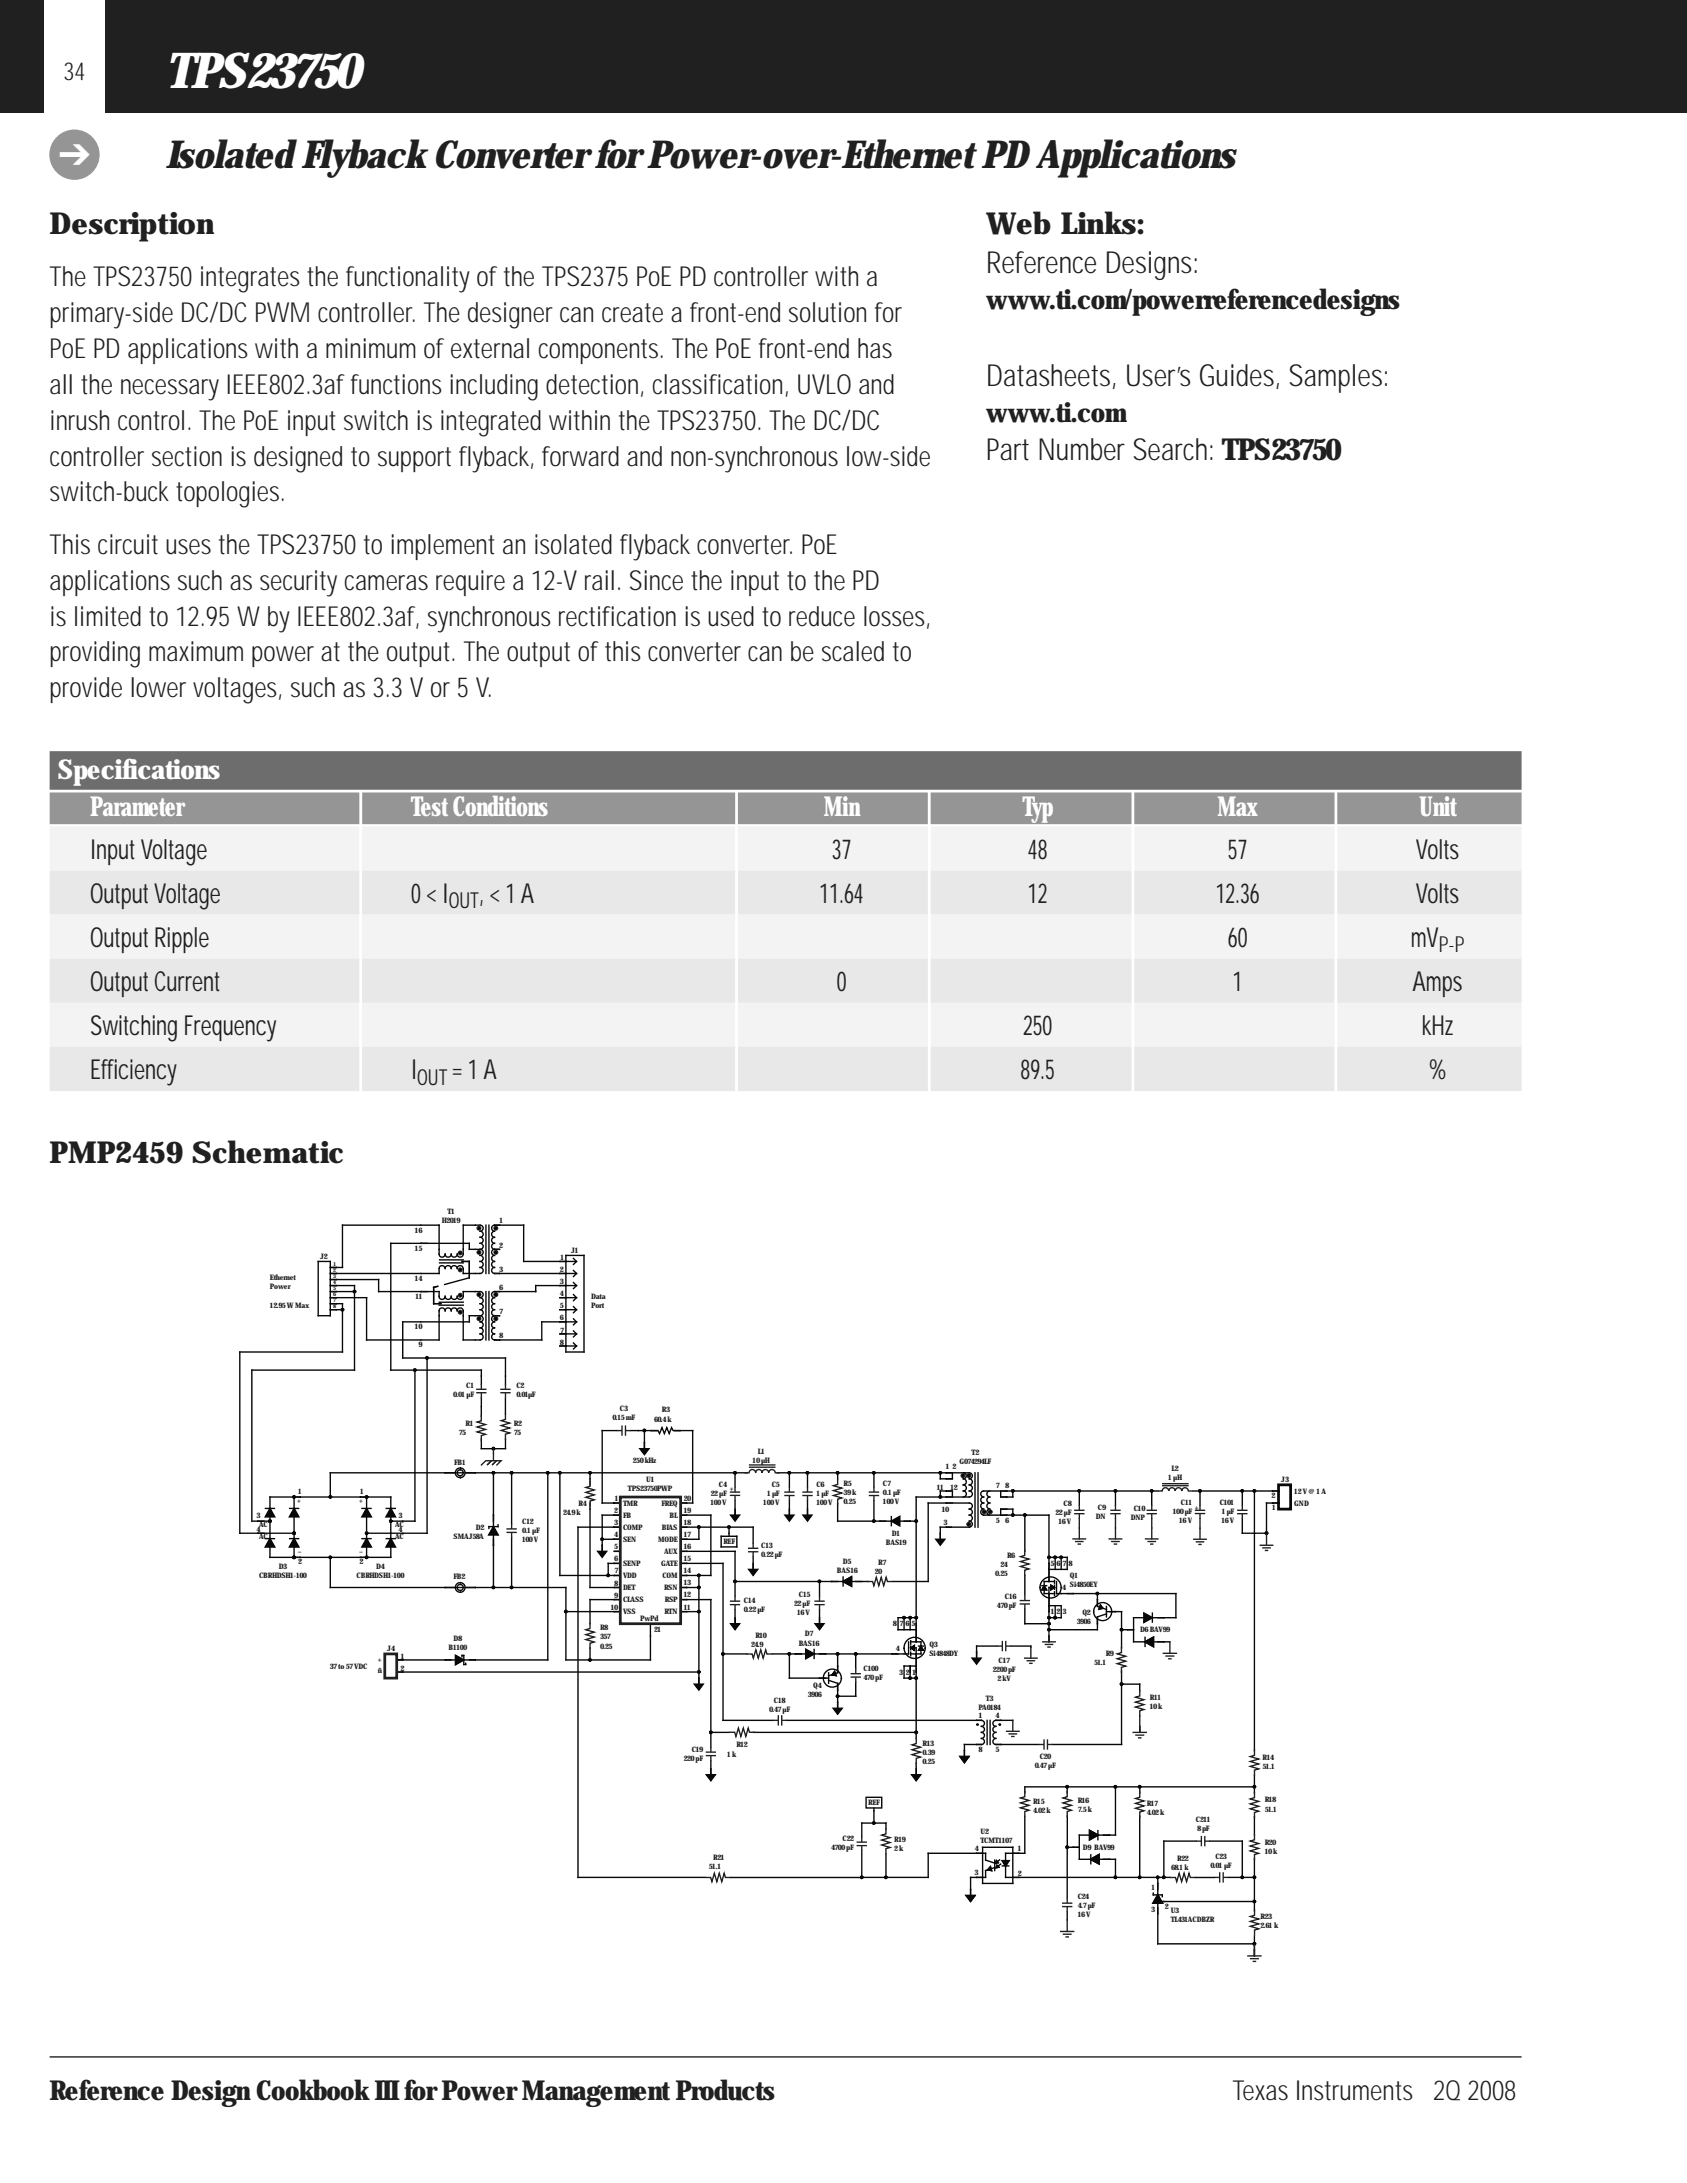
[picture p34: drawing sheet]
<svg xmlns="http://www.w3.org/2000/svg" width="216mm" height="279mm" viewBox="0 0 216 279" stroke-linecap="round" stroke-linejoin="round" font-family="sans-serif">
<defs><g id="words">
<text font-size="6.3" fill="#fff" x="21.2" y="11.3">TPS23750</text>
<text font-size="4.9" fill="#231f20" x="21.2" y="21.5">IsolatedFlybackConverterforPower-over-EthernetPDApplications</text>
<text font-size="4.6" fill="#fff" x="7.5" y="21.4">➔</text>
<g font-size="3.9" fill="#231f20">
<text x="6.3" y="30">Description</text>
<text x="126.2" y="30">Web Links:</text>
<text x="126.2" y="34.9">ReferenceDesigns:</text>
<text x="126.2" y="49.4">Datasheets, User’sGuides, Samples:</text>
<text x="126.2" y="58.9">PartNumberSearch: TPS23750</text>
<text x="6.3" y="148.9">PMP2459 Schematic</text>
</g>
<g font-size="3.5" fill="#231f20">
<text x="6.3" y="41.3">primary-sideDC/DCPWMcontroller. Thedesignercancreatea front-end solutionfor</text>
<text x="6.3" y="36.7">TheTPS23750integratesthefunctionalityoftheTPS2375PoE PD controllerwitha</text>
<text x="126.2" y="39.5">www.ti.com/powerreferencedesigns</text>
<text x="6.3" y="45.8">PoE PD applicationswitha minimumofexternal components. ThePoE front-end has</text>
<text x="6.3" y="50.4">all thenecessaryIEEE802.3affunctionsincludingdetection, classification, UVLOand</text>
<text x="126.2" y="54">www.ti.com</text>
<text x="6.3" y="59.6">controllersectionisdesigned tosupportflyback, forward and non-synchronouslow-side</text>
<text x="6.3" y="55">inrushcontrol. ThePoE inputswitchisintegrated withintheTPS23750. TheDC/DC</text>
<text x="6.3" y="64.2">switch-bucktopologies.</text>
<text x="6.3" y="70.9">ThiscircuitusestheTPS23750toimplementanisolated flybackconverter. PoE</text>
<text x="6.3" y="75.5">applicationssuchassecuritycamerasrequirea 12-Vrail. SincetheinputtothePD</text>
<text x="6.3" y="80.1">islimited to12.95WbyIEEE802.3af, synchronousrectificationisused toreducelosses,</text>
<text x="6.3" y="89.2">providelowervoltages, suchas3.3Vor5V.</text>
<text x="6.3" y="84.6">providingmaximumpowerattheoutput. Theoutputofthisconvertercanbescaled to</text>
<text x="11.5" y="109.9">InputVoltage</text>
<text x="106.5" y="109.9">37</text>
<text x="131.6" y="109.9">48</text>
<text x="157.1" y="109.9">57</text>
<text x="181.2" y="109.9">Volts</text>
<text x="11.5" y="115.5">OutputVoltage</text>
<text x="52.6" y="115.5">0&lt; I</text>
<text x="61.3" y="115.5">, &lt; 1 A</text>
<text x="104.9" y="115.5">11.64</text>
<text x="131.6" y="115.5">12</text>
<text x="155.6" y="115.5">12.36</text>
<text x="181.2" y="115.5">Volts</text>
<text x="11.5" y="121.2">OutputRipple</text>
<text x="157.1" y="121.2">60</text>
<text x="180.5" y="121.2">mV</text>
<text x="11.5" y="126.8">OutputCurrent</text>
<text x="107.1" y="126.8">0</text>
<text x="157.8" y="126.8">1</text>
<text x="180.8" y="126.8">Amps</text>
<text x="11.5" y="132.5">Switching Frequency</text>
<text x="130.9" y="132.5">250</text>
<text x="181.9" y="132.5">kHz</text>
<text x="11.5" y="138.1">Efficiency</text>
<text x="52.6" y="138.1">I</text>
<text x="57.8" y="138.1">=1 A</text>
<text x="130.6" y="138.1">89.5</text>
<text x="182.9" y="138.1">%</text>
<text x="6.3" y="268.8">Reference DesignCookbookIII forPowerManagementProducts</text>
<text x="157.7" y="268.8">TexasInstruments 2Q2008</text>
</g>
<g font-size="3.5" fill="#fff">
<text x="7.4" y="99.7">Specifications</text>
<text x="11.5" y="104.5">Parameter</text>
<text x="52.6" y="104.5">TestConditions</text>
<text x="105.4" y="104.5">Min</text>
<text x="130.9" y="104.5">Typ</text>
<text x="155.8" y="104.5">Max</text>
<text x="181.6" y="104.5">Unit</text>
</g>
<text font-size="3.2" fill="#231f20" x="8.1" y="10.2">34</text>
<g font-size="2.8" fill="#231f20">
<text x="57.4" y="116.2">OUT</text>
<text x="184.1" y="121.8">P-P</text>
<text x="53.4" y="138.8">OUT</text>
</g>
<g font-size="1" fill="#231f20">
<text x="57.3" y="155.4">T1</text>
<text x="41" y="161.1">J2</text>
<text x="53.1" y="157.8">16</text>
<text x="53.1" y="160.1">15</text>
<text x="56.6" y="156.6">H2019</text>
<text x="63.9" y="159.7">2</text>
<text x="63.9" y="156.6">1</text>
<text x="71.7" y="161.3">1</text>
<text x="73.1" y="160.3">J1</text>
<text x="34.6" y="163.9">Ethernet</text>
<text x="34.6" y="165">Power</text>
<text x="34.6" y="167.4">12.95W Max</text>
<text x="53.1" y="164">14</text>
<text x="53.2" y="166.3">11</text>
<text x="63.9" y="162.8">3</text>
<text x="63.9" y="165.1">6</text>
<text x="71.7" y="162.8">2</text>
<text x="71.7" y="164.4">3</text>
<text x="71.7" y="165.9">4</text>
<text x="71.7" y="167.5">5</text>
<text x="75.7" y="166.3">Data</text>
<text x="75.7" y="167.4">Port</text>
<text x="53.1" y="170.2">10</text>
<text x="53.5" y="172.4">9</text>
<text x="63.9" y="171.3">8</text>
<text x="63.9" y="168.2">7</text>
<text x="71.7" y="169">6</text>
<text x="71.7" y="172.1">8</text>
<text x="71.7" y="170.5">7</text>
<text x="58" y="178.8">0.01 µF</text>
<text x="59.7" y="177.6">C1</text>
<text x="66.1" y="177.6">C2</text>
<text x="66.1" y="178.8">0.01µF</text>
<text x="58.7" y="183.7">75</text>
<text x="59.6" y="182.5">R1</text>
<text x="65.8" y="182.5">R2</text>
<text x="65.8" y="183.7">75</text>
<text x="78.4" y="181.8">0.15mF</text>
<text x="79.3" y="180.6">C3</text>
<text x="83.7" y="181.9">60.4k</text>
<text x="84.7" y="180.8">R3</text>
<text x="38.2" y="191.2">1</text>
<text x="46.1" y="191.2">1</text>
<text x="58.1" y="187.5">FB1</text>
<text x="80.4" y="190.9">TPS23750PWP</text>
<text x="81" y="187.2">250kHz</text>
<text x="82.7" y="189.7">U1</text>
<text x="91" y="191.4">22µF</text>
<text x="92" y="190.3">C4</text>
<text x="93.4" y="190.9">+</text>
<text x="96.3" y="187.3">10µH</text>
<text x="97" y="186.1">L1</text>
<text x="98.2" y="191.4">1 µF</text>
<text x="98.8" y="190.3">C5</text>
<text x="104.5" y="190.3">C6</text>
<text x="104.5" y="191.4">1 µF</text>
<text x="108" y="190.2">R5</text>
<text x="108" y="191.3">39 k</text>
<text x="113" y="190.2">C7</text>
<text x="113" y="191.4">0.1 µF</text>
<text x="119.9" y="190.6">11</text>
<text x="121.1" y="188">1</text>
<text x="121.6" y="190.6">12</text>
<text x="121.9" y="188">2</text>
<text x="122.8" y="187.4">G074294LF</text>
<text x="124.3" y="186.2">T2</text>
<text x="127.5" y="190.5">7</text>
<text x="128.6" y="190.5">8</text>
<text x="149.5" y="189.4">1 µH</text>
<text x="149.9" y="188.3">L2</text>
<text x="162.7" y="191.7">2</text>
<text x="164" y="189.7">J3</text>
<text x="165.6" y="191.2">12V @ 1 A</text>
<text x="32.8" y="194.3">3</text>
<text x="32.8" y="196.1">4</text>
<text x="33.1" y="197">AC</text>
<text x="33.1" y="195.5">AC</text>
<text x="38" y="192.4">+</text>
<text x="46" y="192.4">+</text>
<text x="50.6" y="195.5">AC</text>
<text x="50.6" y="197">AC</text>
<text x="51" y="194.3">3</text>
<text x="51" y="196.1">4</text>
<text x="58.1" y="196.9">SMAJ58A</text>
<text x="60.9" y="195.8">D2</text>
<text x="66.8" y="195.1">C12</text>
<text x="66.8" y="196.2">0.1 µF</text>
<text x="66.8" y="197.4">100V</text>
<text x="72.1" y="193.9">24.9k</text>
<text x="74" y="192.8">R4</text>
<text x="78.6" y="193.7">2</text>
<text x="78.6" y="196.7">4</text>
<text x="78.6" y="195.2">3</text>
<text x="78.7" y="192.1">1</text>
<text x="79.7" y="192.7">TMR</text>
<text x="79.7" y="194.3">FB</text>
<text x="79.7" y="195.8">COMP</text>
<text x="79.7" y="197.4">SEN</text>
<text x="84.2" y="197.4">MODE</text>
<text x="84.7" y="192.7">FREQ</text>
<text x="84.7" y="195.8">BIAS</text>
<text x="85.7" y="194.3">BL</text>
<text x="87.5" y="192.1">20</text>
<text x="87.5" y="193.6">19</text>
<text x="87.5" y="195.2">18</text>
<text x="87.5" y="196.7">17</text>
<text x="90.9" y="192.6">100V</text>
<text x="92.6" y="197.7">REF</text>
<text x="97.7" y="192.6">100 V</text>
<text x="104.5" y="192.6">100 V</text>
<text x="108" y="192.5">0.25</text>
<text x="113" y="192.6">100 V</text>
<text x="113.4" y="197.8">BAS19</text>
<text x="114.1" y="196.6">D1</text>
<text x="120.5" y="193.6">10</text>
<text x="120.8" y="195.1">3</text>
<text x="127.4" y="195">5</text>
<text x="128.6" y="195">6</text>
<text x="135.1" y="193.9">22µF</text>
<text x="135.5" y="195">16V</text>
<text x="136.1" y="192.7">C8</text>
<text x="140.2" y="194.5">DN</text>
<text x="140.5" y="193.3">C9</text>
<text x="144.7" y="194.5">DNP</text>
<text x="145.1" y="193.3">C10</text>
<text x="150.1" y="193.8">100 µF</text>
<text x="150.9" y="194.9">16 V</text>
<text x="151.1" y="192.6">C11</text>
<text x="152.9" y="193.2">+</text>
<text x="156.1" y="192.6">C101</text>
<text x="156.3" y="195">16V</text>
<text x="156.4" y="193.8">1 µF</text>
<text x="162.8" y="193.3">1</text>
<text x="165.6" y="192.7">GND</text>
<text x="33.2" y="202">CBRHDSH1-100</text>
<text x="35.7" y="200.8">D3</text>
<text x="38.1" y="198.9">–</text>
<text x="38.2" y="200.2">2</text>
<text x="45.6" y="202">CBRHDSH1-100</text>
<text x="46" y="198.9">–</text>
<text x="46" y="200.2">2</text>
<text x="48.1" y="200.8">D4</text>
<text x="58.1" y="202.1">FB2</text>
<text x="78.6" y="198.3">5</text>
<text x="78.6" y="199.8">6</text>
<text x="78.6" y="203">8</text>
<text x="78.6" y="201.4">7</text>
<text x="79.7" y="200.4">SENP</text>
<text x="79.7" y="202">VDD</text>
<text x="79.7" y="203.5">DET</text>
<text x="84.6" y="200.4">GATE</text>
<text x="84.8" y="202">COM</text>
<text x="85" y="203.5">RSN</text>
<text x="85" y="198.9">AUX</text>
<text x="87.5" y="198.3">16</text>
<text x="87.5" y="199.8">15</text>
<text x="87.5" y="201.4">14</text>
<text x="87.5" y="202.9">13</text>
<text x="97.4" y="198.1">C13</text>
<text x="97.4" y="199.3">0.22 µF</text>
<text x="107.1" y="201.3">BAS16</text>
<text x="107.9" y="200.2">D5</text>
<text x="112" y="201.5">20</text>
<text x="112.4" y="200.3">R7</text>
<text x="127.4" y="201.7">0.25</text>
<text x="128" y="200.6">24</text>
<text x="128.9" y="199.4">R6</text>
<text x="134.4" y="200.4">5</text>
<text x="135.2" y="200.4">6</text>
<text x="135.9" y="203.5">4</text>
<text x="136" y="200.4">7</text>
<text x="136.8" y="200.4">8</text>
<text x="136.9" y="202">Q1</text>
<text x="136.9" y="203.1">Si4850EY</text>
<text x="76.8" y="208.7">R8</text>
<text x="76.8" y="209.8">357</text>
<text x="78.2" y="206">10</text>
<text x="78.6" y="204.5">9</text>
<text x="79.7" y="205.1">CLASS</text>
<text x="79.7" y="206.6">VSS</text>
<text x="81.9" y="207.5">PwPd</text>
<text x="83.7" y="208.9">21</text>
<text x="85" y="206.6">RTN</text>
<text x="85.1" y="205.1">RSP</text>
<text x="87.5" y="204.4">12</text>
<text x="87.5" y="206">11</text>
<text x="95.2" y="205.2">C14</text>
<text x="95.2" y="206.3">0.22 µF</text>
<text x="96.7" y="209.6">R10</text>
<text x="101.6" y="205.5">22µF</text>
<text x="102" y="206.7">16 V</text>
<text x="102.2" y="204.3">C15</text>
<text x="103" y="209.4">D7</text>
<text x="114.3" y="208.2">8</text>
<text x="115.1" y="208.2">7</text>
<text x="115.9" y="208.2">6</text>
<text x="116.7" y="208.2">5</text>
<text x="127.6" y="205.8">470pF</text>
<text x="128.6" y="204.7">C16</text>
<text x="134.5" y="206.6">1</text>
<text x="135.2" y="206.6">2</text>
<text x="136" y="206.6">3</text>
<text x="137.8" y="207.9">3906</text>
<text x="138.5" y="206.7">Q2</text>
<text x="145.9" y="208.9">D6 BAV99</text>
<text x="42.2" y="213.6">37to 57VDC</text>
<text x="48.3" y="214.2">ñ</text>
<text x="48.4" y="212.7">+</text>
<text x="49.6" y="211.3">J4</text>
<text x="51.2" y="213.8">2</text>
<text x="51.3" y="212.3">1</text>
<text x="57.4" y="211.2">B1100</text>
<text x="58.1" y="210.1">D8</text>
<text x="76.8" y="211">0.25</text>
<text x="96.1" y="210.8">24.9</text>
<text x="102.2" y="210.6">BAS16</text>
<text x="110.5" y="213.9">C100</text>
<text x="110.5" y="215.1">470pF</text>
<text x="114.7" y="211.4">4</text>
<text x="115.1" y="214.4">3</text>
<text x="115.9" y="214.4">2</text>
<text x="116.8" y="214.4">1</text>
<text x="118.9" y="210.8">Q3</text>
<text x="118.9" y="212">Si4848DY</text>
<text x="127.1" y="214">2200 pF</text>
<text x="127.7" y="215.1">2kV</text>
<text x="127.8" y="212.8">C17</text>
<text x="140" y="213.1">51.1</text>
<text x="141.5" y="212">R9</text>
<text x="98.4" y="219.1">0.47 µF</text>
<text x="99" y="217.9">C18</text>
<text x="103.4" y="217.2">3906</text>
<text x="104.1" y="216">Q4</text>
<text x="125.2" y="218.9">PA0184</text>
<text x="125.3" y="219.9">1</text>
<text x="126.2" y="217.7">T3</text>
<text x="127.4" y="219.9">4</text>
<text x="147.2" y="217.6">R11</text>
<text x="147.2" y="218.8">10 k</text>
<text x="87.5" y="225.3">220pF</text>
<text x="88.5" y="224.2">C19</text>
<text x="93.1" y="224.8">1 k</text>
<text x="94.2" y="223.6">R12</text>
<text x="118.1" y="225.8">0.25</text>
<text x="118.1" y="223.5">R13</text>
<text x="118.1" y="224.6">0.39</text>
<text x="125.2" y="224.3">8</text>
<text x="127.4" y="224.3">5</text>
<text x="132.4" y="226.3">0.47µF</text>
<text x="133.1" y="225.1">C20</text>
<text x="161.6" y="225.3">R14</text>
<text x="161.6" y="226.5">51.1</text>
<text x="111.1" y="231.1">REF</text>
<text x="132.2" y="230.8">R15</text>
<text x="132.2" y="232">4.02 k</text>
<text x="137.9" y="230.8">R16</text>
<text x="137.9" y="232">7.5 k</text>
<text x="146.8" y="231.1">R17</text>
<text x="146.8" y="232.3">4.02 k</text>
<text x="153.1" y="233.2">C211</text>
<text x="161.9" y="230.7">R18</text>
<text x="161.9" y="231.9">51.1</text>
<text x="90.7" y="239.2">51.1</text>
<text x="91.3" y="238.1">R21</text>
<text x="106.4" y="236.8">4700 pF</text>
<text x="107.8" y="235.7">C22</text>
<text x="114.4" y="235.7">R19</text>
<text x="114.4" y="236.9">2k</text>
<text x="124.7" y="237">4</text>
<text x="125.5" y="234.8">U2</text>
<text x="125.5" y="235.9">TCMT1107</text>
<text x="130.3" y="237">1</text>
<text x="138.6" y="236.8">D9 BAV99</text>
<text x="149.9" y="239.3">68.1 k</text>
<text x="150.6" y="238.2">R22</text>
<text x="153.2" y="234.4">8pF</text>
<text x="154.9" y="239">0.01 µF</text>
<text x="155.5" y="237.9">C23</text>
<text x="161.9" y="236.2">R20</text>
<text x="161.9" y="237.3">10 k</text>
<text x="124.7" y="240">3</text>
<text x="130.3" y="240.1">2</text>
<text x="137.9" y="243">C24</text>
<text x="137.9" y="244.2">4.7µF</text>
<text x="137.9" y="245.3">16V</text>
<text x="147.3" y="244.7">3</text>
<text x="147.4" y="241.9">1</text>
<text x="149.1" y="244.3">2</text>
<text x="149.8" y="244.9">U3</text>
<text x="161.3" y="245.6">R23</text>
<text x="149.8" y="246">TL431ACDBZR</text>
<text x="161.3" y="246.8">2.61 k</text>
</g>
<g font-size=".7" fill="#231f20">
<text x="42.6" y="162.8">2</text>
<text x="42.6" y="163.6">3</text>
<text x="42.6" y="164.4">4</text>
<text x="42.6" y="165.2">5</text>
<text x="42.6" y="165.9">6</text>
<text x="42.6" y="167.5">8</text>
<text x="42.6" y="166.7">7</text>
<text x="42.7" y="162.1">1</text>
</g>
</g></defs>
<path d="M-.1 -.1h216v14.6h-216z" fill="#231f20"/>
<path d="M5.6 -.1h7.8v14.6h-7.8z" fill="#fff"/>
<circle cx="9.5" cy="19.8" r="3.2" fill="#939598"/>
<path d="M6.3 263.3h188.4" fill="none" stroke="#231f20" stroke-width=".18"/>
<path d="M6.3 98.6h188.4" fill="none" stroke="#6c6d70" stroke-width="4.9" stroke-linecap="butt"/>
<path d="M6.3 103.5h188.4" fill="none" stroke="#939598" stroke-width="4.1" stroke-linecap="butt"/>
<path d="M6.3 108.6h188.4M6.3 119.9h188.4M6.3 131.2h188.4" fill="none" stroke="#f2f3f4" stroke-width="5.6" stroke-linecap="butt"/>
<path d="M6.3 114.2h188.4M6.3 125.5h188.4M6.3 136.8h188.4" fill="none" stroke="#e7e8e9" stroke-width="5.6" stroke-linecap="butt"/>
<path d="M6.3 153.8h188.4v103.9h-188.4z" fill="#fff"/>
<path d="M32.2 194.7h.8" fill="none" stroke="#040503" stroke-width=".18"/>
<circle cx="42.3" cy="199.3" r=".15" fill="#040503"/>
<circle cx="42.3" cy="199.3" r=".15" fill="none" stroke="#040503" stroke-width=".18"/>
<circle cx="43.8" cy="167.6" r=".14" fill="#040503"/>
<g fill="none" stroke="#040503" stroke-width=".18">
<path d="M43.8 166.9v.7"/>
<circle cx="43.8" cy="167.6" r=".14"/>
</g>
<circle cx="63.1" cy="188.5" r=".15" fill="#040503"/>
<circle cx="63.1" cy="188.5" r=".15" fill="none" stroke="#040503" stroke-width=".18"/>
<circle cx="63.1" cy="185.4" r=".15" fill="#040503"/>
<circle cx="63.1" cy="185.4" r=".15" fill="none" stroke="#040503" stroke-width=".18"/>
<circle cx="65.5" cy="188.5" r=".15" fill="#040503"/>
<circle cx="65.5" cy="188.5" r=".15" fill="none" stroke="#040503" stroke-width=".18"/>
<circle cx="70.1" cy="188.5" r=".15" fill="#040503"/>
<circle cx="70.1" cy="188.5" r=".15" fill="none" stroke="#040503" stroke-width=".18"/>
<circle cx="72.4" cy="206.3" r=".15" fill="#040503"/>
<circle cx="72.4" cy="206.3" r=".15" fill="none" stroke="#040503" stroke-width=".18"/>
<circle cx="71.7" cy="188.5" r=".15" fill="#040503"/>
<circle cx="71.7" cy="188.5" r=".15" fill="none" stroke="#040503" stroke-width=".18"/>
<circle cx="77.1" cy="197" r=".15" fill="#040503"/>
<g fill="none" stroke="#040503" stroke-width=".18">
<path d="M77.1 197v.8M87.9 192.4h.7"/>
<circle cx="77.1" cy="197" r=".15"/>
</g>
<circle cx="92.5" cy="211.7" r=".14" fill="#040503"/>
<circle cx="92.5" cy="211.7" r=".14" fill="none" stroke="#040503" stroke-width=".18"/>
<circle cx="93.3" cy="195.4" r=".15" fill="#040503"/>
<circle cx="93.3" cy="195.4" r=".15" fill="none" stroke="#040503" stroke-width=".18"/>
<circle cx="104.9" cy="202.4" r=".14" fill="#040503"/>
<g fill="none" stroke="#040503" stroke-width=".18">
<path d="M107.2 217.9v.7"/>
<circle cx="104.9" cy="202.4" r=".14"/>
</g>
<path d="M106.6 218.6h1.2l-.6 .8z" fill="#040503"/>
<path d="M106.6 218.6h1.2l-.6 .8zM107.2 217.9v.9" fill="none" stroke="#040503" stroke-width=".18"/>
<circle cx="107.2" cy="211.7" r=".14" fill="#040503"/>
<circle cx="107.2" cy="211.7" r=".14" fill="none" stroke="#040503" stroke-width=".18"/>
<circle cx="107.2" cy="188.5" r=".15" fill="#040503"/>
<circle cx="107.2" cy="188.5" r=".15" fill="none" stroke="#040503" stroke-width=".18"/>
<circle cx="109.5" cy="211.7" r=".14" fill="#040503"/>
<circle cx="109.5" cy="211.7" r=".14" fill="none" stroke="#040503" stroke-width=".18"/>
<circle cx="111.8" cy="194.7" r=".15" fill="#040503"/>
<circle cx="111.8" cy="194.7" r=".15" fill="none" stroke="#040503" stroke-width=".18"/>
<circle cx="111.8" cy="188.5" r=".15" fill="#040503"/>
<circle cx="111.8" cy="188.5" r=".15" fill="none" stroke="#040503" stroke-width=".18"/>
<circle cx="116.5" cy="207" r=".15" fill="#040503"/>
<circle cx="116.5" cy="207" r=".15" fill="none" stroke="#040503" stroke-width=".18"/>
<circle cx="115.7" cy="207" r=".15" fill="#040503"/>
<g fill="none" stroke="#040503" stroke-width=".18">
<path d="M120.3 195.5h.8M120.3 190.8h.8M115.7 207h.8"/>
<circle cx="115.7" cy="207" r=".15"/>
</g>
<circle cx="120.3" cy="188.5" r=".15" fill="#040503"/>
<g fill="none" stroke="#040503" stroke-width=".18">
<path d="M120.3 188.5h.8M125 210.7v.8"/>
<circle cx="120.3" cy="188.5" r=".15"/>
</g>
<circle cx="129.6" cy="190.8" r=".15" fill="#040503"/>
<circle cx="129.6" cy="190.8" r=".15" fill="none" stroke="#040503" stroke-width=".18"/>
<circle cx="134.2" cy="208.6" r=".15" fill="#040503"/>
<circle cx="134.2" cy="208.6" r=".15" fill="none" stroke="#040503" stroke-width=".18"/>
<circle cx="134.2" cy="207" r=".15" fill="#040503"/>
<g fill="none" stroke="#040503" stroke-width=".18">
<path d="M134.2 207h.8"/>
<circle cx="134.2" cy="207" r=".15"/>
</g>
<circle cx="135" cy="207" r=".15" fill="#040503"/>
<g fill="none" stroke="#040503" stroke-width=".18">
<path d="M134.2 206.3v.7M135 205.5v1.5"/>
<circle cx="135" cy="207" r=".15"/>
</g>
<circle cx="134.2" cy="199.3" r=".15" fill="#040503"/>
<circle cx="134.2" cy="199.3" r=".15" fill="none" stroke="#040503" stroke-width=".18"/>
<circle cx="135" cy="199.3" r=".14" fill="#040503"/>
<g fill="none" stroke="#040503" stroke-width=".18">
<path d="M134.2 200.1v-.8h.8v1.6M136.6 236.4h.8"/>
<circle cx="135" cy="199.3" r=".14"/>
</g>
<circle cx="136.6" cy="236.4" r=".15" fill="#040503"/>
<g fill="none" stroke="#040503" stroke-width=".18">
<path d="M136.6 199.3v1.6"/>
<circle cx="136.6" cy="236.4" r=".15"/>
</g>
<circle cx="143.5" cy="215.5" r=".15" fill="#040503"/>
<g fill="none" stroke="#040503" stroke-width=".18">
<path d="M143.5 208.6h.8"/>
<circle cx="143.5" cy="215.5" r=".15"/>
</g>
<circle cx="143.5" cy="208.6" r=".15" fill="#040503"/>
<g fill="none" stroke="#040503" stroke-width=".18">
<path d="M145.9 215.6v.8"/>
<circle cx="143.5" cy="208.6" r=".15"/>
</g>
<circle cx="153.6" cy="190.8" r=".15" fill="#040503"/>
<circle cx="153.6" cy="190.8" r=".15" fill="none" stroke="#040503" stroke-width=".18"/>
<circle cx="160.5" cy="248.8" r=".15" fill="#040503"/>
<circle cx="160.5" cy="248.8" r=".15" fill="none" stroke="#040503" stroke-width=".18"/>
<circle cx="160.5" cy="243.4" r=".15" fill="#040503"/>
<g fill="none" stroke="#040503" stroke-width=".18">
<path d="M160.5 243.4v1.2"/>
<circle cx="160.5" cy="243.4" r=".15"/>
</g>
<circle cx="160.5" cy="190.8" r=".15" fill="#040503"/>
<g fill="none" stroke="#040503" stroke-width=".18">
<path d="M43.8 167.6v5.4M48.5 163.8v1.5M51.5 169.2v4.6M42.3 188.5v3.1M42.3 199.3v3.9M162.1 192.4h.8"/>
<circle cx="160.5" cy="190.8" r=".15"/>
</g>
<circle cx="53.1" cy="175.4" r=".15" fill="#040503"/>
<g fill="none" stroke="#040503" stroke-width=".18">
<path d="M63.2 197.8v5.4"/>
<circle cx="53.1" cy="175.4" r=".15"/>
</g>
<circle cx="63.1" cy="203.2" r=".14" fill="#040503"/>
<g fill="none" stroke="#040503" stroke-width=".18">
<path d="M63.2 188.5v5.4"/>
<circle cx="63.1" cy="203.2" r=".14"/>
</g>
<circle cx="65.5" cy="203.2" r=".14" fill="#040503"/>
<g fill="none" stroke="#040503" stroke-width=".18">
<path d="M64.7 173.8v2.3M69.3 169.2v2.3M64.7 184.2v1.2M65.5 188.5v6.5M65.5 196.8v6.4M77.1 197.8v.8M72.4 206.3v6.2"/>
<circle cx="65.5" cy="203.2" r=".14"/>
</g>
<path d="M76.5 198.6h1.1l-.5 .7z" fill="#040503"/>
<path d="M76.5 198.6h1.1l-.5 .7zM77.1 197.8v.9M83.2 209.4v3.1M91 226.4v.7" fill="none" stroke="#040503" stroke-width=".18"/>
<path d="M90.4 227.1h1.2l-.6 .8z" fill="#040503"/>
<path d="M90.4 227.1h1.2l-.6 .8zM91 225.4v1.9" fill="none" stroke="#040503" stroke-width=".18"/>
<circle cx="91" cy="221.7" r=".15" fill="#040503"/>
<g fill="none" stroke="#040503" stroke-width=".18">
<path d="M93.3 195.5v.7M104.9 207v.8M91 221.7v1.9"/>
<circle cx="91" cy="221.7" r=".15"/>
</g>
<path d="M104.3 207.8h1.2l-.6 .8z" fill="#040503"/>
<path d="M104.3 207.8h1.2l-.6 .8zM104.9 202.4v1.9M104.9 206v2" fill="none" stroke="#040503" stroke-width=".18"/>
<circle cx="107.2" cy="217.1" r=".15" fill="#040503"/>
<g fill="none" stroke="#040503" stroke-width=".18">
<path d="M107.2 188.5v.8M107.2 192.4v2.3M107.2 216.3v1.6M107.2 211.7v1.5M109.5 211.7v1.8M109.5 215.3v1.8"/>
<circle cx="107.2" cy="217.1" r=".15"/>
</g>
<circle cx="111.8" cy="233.3" r=".15" fill="#040503"/>
<g fill="none" stroke="#040503" stroke-width=".18">
<path d="M111.8 188.5v1.8M111.8 192.1v2.6"/>
<circle cx="111.8" cy="233.3" r=".15"/>
</g>
<circle cx="113.4" cy="240.3" r=".15" fill="#040503"/>
<g fill="none" stroke="#040503" stroke-width=".18">
<path d="M115.7 214.8h.8M113.4 233.3v.8M113.4 237.3v3"/>
<circle cx="113.4" cy="240.3" r=".15"/>
</g>
<circle cx="116.5" cy="214.8" r=".15" fill="#040503"/>
<g fill="none" stroke="#040503" stroke-width=".18">
<path d="M120.3 195.5v1.5M115.7 207v1.6M116.5 207v1.6M116.5 214v.8M118.8 237.2v3.1"/>
<circle cx="116.5" cy="214.8" r=".15"/>
</g>
<path d="M119.8 197h1.1l-.6 .8z" fill="#040503"/>
<path d="M119.8 197h1.1l-.6 .8zM120.3 196.2v1" fill="none" stroke="#040503" stroke-width=".18"/>
<circle cx="120.3" cy="191.6" r=".15" fill="#040503"/>
<g fill="none" stroke="#040503" stroke-width=".18">
<path d="M120.3 190.8v.8h.8M120.3 188.5v.8h.8M123.4 223.3v1.5"/>
<circle cx="120.3" cy="191.6" r=".15"/>
</g>
<path d="M122.8 224.8h1.2l-.6 .8z" fill="#040503"/>
<path d="M125 211.5v.7M122.8 224.8h1.2l-.6 .8zM123.4 224v1" fill="none" stroke="#040503" stroke-width=".18"/>
<path d="M124.4 212.2h1.2l-.6 .8z" fill="#040503"/>
<path d="M124.4 212.2h1.2l-.6 .8zM125 211.5v.9" fill="none" stroke="#040503" stroke-width=".18"/>
<circle cx="129.6" cy="193.9" r=".15" fill="#040503"/>
<g fill="none" stroke="#040503" stroke-width=".18">
<path d="M129.6 190.8v.8M129.6 193.2v.7"/>
<circle cx="129.6" cy="193.9" r=".15"/>
</g>
<circle cx="134.2" cy="207.8" r=".15" fill="#040503"/>
<g fill="none" stroke="#040503" stroke-width=".18">
<path d="M134.2 207v1.6M134.2 209.4v.7M136.6 232.4v4M136.6 244.7v1"/>
<circle cx="134.2" cy="207.8" r=".15"/>
</g>
<circle cx="136.6" cy="228.7" r=".15" fill="#040503"/>
<g fill="none" stroke="#040503" stroke-width=".18">
<path d="M143.5 206.3v4.6M143.5 213.9v1.6M136.6 228.7v.8"/>
<circle cx="136.6" cy="228.7" r=".15"/>
</g>
<circle cx="145.8" cy="240.3" r=".15" fill="#040503"/>
<g fill="none" stroke="#040503" stroke-width=".18">
<path d="M145.9 232.4v7.9"/>
<circle cx="145.8" cy="240.3" r=".15"/>
</g>
<circle cx="145.8" cy="228.7" r=".15" fill="#040503"/>
<g fill="none" stroke="#040503" stroke-width=".18">
<path d="M145.9 221v.7M145.9 228.7v.8M148.2 244.9v3.9"/>
<circle cx="145.8" cy="228.7" r=".15"/>
</g>
<circle cx="148.9" cy="240.3" r=".15" fill="#040503"/>
<circle cx="148.9" cy="240.3" r=".15" fill="none" stroke="#040503" stroke-width=".18"/>
<circle cx="148.2" cy="240.3" r=".15" fill="#040503"/>
<g fill="none" stroke="#040503" stroke-width=".18">
<path d="M153.6 190.8v1.8M148.9 235.6v4.7h-.7v.8M160.5 247.8v1.8"/>
<circle cx="148.2" cy="240.3" r=".15"/>
</g>
<circle cx="160.5" cy="240.3" r=".15" fill="#040503"/>
<g fill="none" stroke="#040503" stroke-width=".18">
<path d="M160.5 232.5v2.3M160.5 237.9v2.4"/>
<circle cx="160.5" cy="240.3" r=".15"/>
</g>
<circle cx="160.5" cy="228.7" r=".15" fill="#040503"/>
<g fill="none" stroke="#040503" stroke-width=".18">
<path d="M160.5 227.2v1.4M160.5 228.7v.8"/>
<circle cx="160.5" cy="228.7" r=".15"/>
</g>
<circle cx="162.1" cy="196.2" r=".15" fill="#040503"/>
<g fill="none" stroke="#040503" stroke-width=".18">
<path d="M43.8 156.8v5.4M67 156.8v4.7M30.7 173v23.2M32.2 175.4v19.3M43.1 167.6h.7M43.1 166.9h.7M46.9 166.1v5.4M53.1 175.4v19.3M42.3 199.3h3.8M70.1 188.5v24M71.7 188.5v13.1M74 195.5v44.8"/>
<path d="M77.1 183.1v9.3M77.1 193.9v3.1M88.6 183.1v9.3M91 193.9v7.7M118.8 192.4v10M134.2 193.9v5.4M160.5 190.8v33.2M162.1 192.4v3.8M72.4 203.2v3.1M91 204.7v17M92.5 200.1v20.1M143.5 215.6v7.7"/>
<path d="M150.5 204v3M111.8 231.8v1.5M136.6 236.4v6.5M160.5 240.3v3.1M160.5 249.6v.7"/>
<circle cx="162.1" cy="196.2" r=".15"/>
</g>
<circle cx="45.4" cy="165.3" r=".15" fill="#040503"/>
<g fill="none" stroke="#040503" stroke-width=".18">
<path d="M43.1 164.5h2.3v.8h-2.3M43.1 162.2h.7M51.5 173.8h3.2M51.5 194.7h1.6"/>
<circle cx="45.4" cy="165.3" r=".15"/>
</g>
<circle cx="54.6" cy="173.8" r=".15" fill="#040503"/>
<g fill="none" stroke="#040503" stroke-width=".18">
<path d="M51.5 169.2h2.4M63.9 171.5h5.4M68.6 164.5v.8h-4.7M60.8 188.5h4.7M61.6 185.4h3.1M72.4 206.3h6.2M75.5 204.7h3.1"/>
<circle cx="54.6" cy="173.8" r=".15"/>
</g>
<circle cx="77.8" cy="201.6" r=".15" fill="#040503"/>
<g fill="none" stroke="#040503" stroke-width=".18">
<path d="M74 195.5h4.6M77.1 197h1.5M77.1 192.4h1.5M71.7 201.6h6.9M77.8 200.1h.8"/>
<circle cx="77.8" cy="201.6" r=".15"/>
</g>
<circle cx="75.5" cy="188.5" r=".15" fill="#040503"/>
<g fill="none" stroke="#040503" stroke-width=".18">
<path d="M70.1 188.5h5.4"/>
<circle cx="75.5" cy="188.5" r=".15"/>
</g>
<circle cx="82.5" cy="183.1" r=".15" fill="#040503"/>
<g fill="none" stroke="#040503" stroke-width=".18">
<path d="M81.7 183.1h1.5"/>
<circle cx="82.5" cy="183.1" r=".15"/>
</g>
<circle cx="89.4" cy="214" r=".14" fill="#040503"/>
<g fill="none" stroke="#040503" stroke-width=".18">
<path d="M92.5 211.7h3.1"/>
<circle cx="89.4" cy="214" r=".14"/>
</g>
<circle cx="89.4" cy="206.3" r=".15" fill="#040503"/>
<circle cx="89.4" cy="206.3" r=".15" fill="none" stroke="#040503" stroke-width=".18"/>
<circle cx="89.4" cy="201.6" r=".14" fill="#040503"/>
<g fill="none" stroke="#040503" stroke-width=".18">
<path d="M89.4 201.6h1.6"/>
<circle cx="89.4" cy="201.6" r=".14"/>
</g>
<circle cx="94.1" cy="202.4" r=".14" fill="#040503"/>
<circle cx="94.1" cy="202.4" r=".14" fill="none" stroke="#040503" stroke-width=".18"/>
<circle cx="89.4" cy="195.4" r=".15" fill="#040503"/>
<g fill="none" stroke="#040503" stroke-width=".18">
<path d="M89.4 195.5h7"/>
<circle cx="89.4" cy="195.4" r=".15"/>
</g>
<circle cx="94.1" cy="188.5" r=".15" fill="#040503"/>
<g fill="none" stroke="#040503" stroke-width=".18">
<path d="M94.1 188.5h1.5"/>
<circle cx="94.1" cy="188.5" r=".15"/>
</g>
<circle cx="101" cy="211.7" r=".14" fill="#040503"/>
<g fill="none" stroke="#040503" stroke-width=".18">
<path d="M98.9 211.7h2.9M104.9 202.4h1.5"/>
<circle cx="101" cy="211.7" r=".14"/>
</g>
<circle cx="101" cy="188.5" r=".15" fill="#040503"/>
<circle cx="101" cy="188.5" r=".15" fill="none" stroke="#040503" stroke-width=".18"/>
<circle cx="103.3" cy="188.5" r=".15" fill="#040503"/>
<g fill="none" stroke="#040503" stroke-width=".18">
<path d="M99.5 188.5h3.8M107.2 194.7h5.4M107.2 188.5h4.6M107.2 211.7h7M114.9 207h.8M118.8 237.2h6.2M123.4 223.3h1.6"/>
<circle cx="103.3" cy="188.5" r=".15"/>
</g>
<circle cx="117.2" cy="207" r=".15" fill="#040503"/>
<g fill="none" stroke="#040503" stroke-width=".18">
<path d="M116.5 207h.7"/>
<circle cx="117.2" cy="207" r=".15"/>
</g>
<circle cx="117.2" cy="194.7" r=".15" fill="#040503"/>
<g fill="none" stroke="#040503" stroke-width=".18">
<path d="M116.5 194.7h.7M118.8 192.4h2.3M128.8 193.2h.8M128.8 190.8h.8M129.4 210.7h2.5M135.8 205.5v1.5h-.8M137.4 204h3M142.8 206.3h.7M128.1 223.3h4.9M128.1 220.2h1.5M130.4 237.2h.8M134.7 223.3h8.8"/>
<path d="M142 234.9h.8"/>
<circle cx="117.2" cy="194.7" r=".15"/>
</g>
<circle cx="140.4" cy="204" r=".15" fill="#040503"/>
<g fill="none" stroke="#040503" stroke-width=".18">
<path d="M135.8 199.3v1.6M140.4 204v.7"/>
<circle cx="140.4" cy="204" r=".15"/>
</g>
<circle cx="135.8" cy="199.3" r=".14" fill="#040503"/>
<g fill="none" stroke="#040503" stroke-width=".18">
<path d="M135 199.3h1.6"/>
<circle cx="135.8" cy="199.3" r=".14"/>
</g>
<circle cx="138.1" cy="190.8" r=".15" fill="#040503"/>
<circle cx="138.1" cy="190.8" r=".15" fill="none" stroke="#040503" stroke-width=".18"/>
<circle cx="142.7" cy="190.8" r=".15" fill="#040503"/>
<g fill="none" stroke="#040503" stroke-width=".18">
<path d="M138.1 190.8h4.7M148.9 207h1.6"/>
<circle cx="142.7" cy="190.8" r=".15"/>
</g>
<circle cx="147.4" cy="190.8" r=".15" fill="#040503"/>
<g fill="none" stroke="#040503" stroke-width=".18">
<path d="M147.4 190.8h.8"/>
<circle cx="147.4" cy="190.8" r=".15"/>
</g>
<circle cx="159" cy="190.8" r=".15" fill="#040503"/>
<g fill="none" stroke="#040503" stroke-width=".18">
<path d="M63.9 156.8h3.1M43.1 166.1h3.8M43.1 163.8h5.4M61.6 175.4v.7M42.3 191.6h3.8M51.5 196.2h3.2M61.6 180v1.3M61.6 184.2v1.2M152.7 190.8h7.8M51.5 212.5h5.5M60.8 203.2h4.7"/>
<circle cx="159" cy="190.8" r=".15"/>
</g>
<circle cx="75.5" cy="212.5" r=".15" fill="#040503"/>
<g fill="none" stroke="#040503" stroke-width=".18">
<path d="M75.5 188.5v1.5M75.5 192.4v.8M77.1 193.9h1.5M82.5 183.1v1.5M84 183.1h-.8h1l.2 .4 .3-.8 .3 .8 .3-.8 .3 .8 .3-.8 .2 .4h1h-.8M72.4 212.5h3.1M75.5 204.7v3.1M75.5 210.9v1.5M75.5 203.2h3.1M77.8 200.1v1.5M89.4 214v1.6M91 221.7h2.3"/>
<circle cx="75.5" cy="212.5" r=".15"/>
</g>
<path d="M88.8 215.6h1.2l-.6 .7z" fill="#040503"/>
<path d="M88.8 215.6h1.2l-.6 .7zM89.4 214.8v.9M94.1 207v.8" fill="none" stroke="#040503" stroke-width=".18"/>
<path d="M93.5 207.8h1.2l-.6 .8z" fill="#040503"/>
<path d="M93.5 207.8h1.2l-.6 .8zM94.1 206v2" fill="none" stroke="#040503" stroke-width=".18"/>
<circle cx="89.4" cy="203.2" r=".14" fill="#040503"/>
<g fill="none" stroke="#040503" stroke-width=".18">
<path d="M89.4 195.5v1.5M92.3 196.6h2v1.4h-2zM93.3 196.2v.4M94.1 198.6v5.7M96.4 195.5v2M89.4 201.6v1.6M96.4 200.1v.8"/>
<circle cx="89.4" cy="203.2" r=".14"/>
</g>
<path d="M95.8 200.9h1.2l-.6 .7z" fill="#040503"/>
<path d="M94.1 188.5v1.8M94.1 193.2v.7M96.4 199.3v1.7M95.8 200.9h1.2l-.6 .7z" fill="none" stroke="#040503" stroke-width=".18"/>
<path d="M93.5 193.9h1.2l-.6 .8z" fill="#040503"/>
<path d="M93.5 193.9h1.2l-.6 .8zM94.1 192.1v2M101 214.8h3.9M101.8 211.7h3.9M104.2 211.1v1.2" fill="none" stroke="#040503" stroke-width=".18"/>
<path d="M103.1 211.1l1.1 .6-1.1 .6z" fill="#040503"/>
<path d="M101 188.5v1.8M101 193.2v.7M103.3 188.5v1.8M103.1 211.1l1.1 .6-1.1 .6z" fill="none" stroke="#040503" stroke-width=".18"/>
<path d="M100.4 193.9h1.2l-.6 .8z" fill="#040503"/>
<path d="M100.4 193.9h1.2l-.6 .8zM101 192.1v2M103.3 193.2v.7" fill="none" stroke="#040503" stroke-width=".18"/>
<path d="M102.8 193.9h1.1l-.6 .8z" fill="#040503"/>
<path d="M102.8 193.9h1.1l-.6 .8zM103.3 192.1v2M110.3 240.3h3.1" fill="none" stroke="#040503" stroke-width=".18"/>
<circle cx="110.3" cy="240.3" r=".15" fill="#040503"/>
<g fill="none" stroke="#040503" stroke-width=".18">
<path d="M107.2 217.1h2.3M114.9 207v1.6M110.3 236.9v3.4M110.8 230h2v1.4h-2zM111.8 231.4v.4M113.4 233.3h-3.1v1.8M124.2 241.8v.8"/>
<circle cx="110.3" cy="240.3" r=".15"/>
</g>
<path d="M123.6 242.6h1.2l-.6 .8z" fill="#040503"/>
<path d="M117.2 226.4v.7M123.6 242.6h1.2l-.6 .8zM124.2 241.8v1M124.2 240.3h.8" fill="none" stroke="#040503" stroke-width=".18"/>
<path d="M116.7 227.1h1.1l-.6 .8z" fill="#040503"/>
<path d="M116.7 227.1h1.1l-.6 .8zM117.2 225.6v1.7" fill="none" stroke="#040503" stroke-width=".18"/>
<circle cx="117.2" cy="221.7" r=".15" fill="#040503"/>
<g fill="none" stroke="#040503" stroke-width=".18">
<path d="M116.5 214.8h.7M117.2 221.7v.8"/>
<circle cx="117.2" cy="221.7" r=".15"/>
</g>
<circle cx="117.2" cy="214.8" r=".15" fill="#040503"/>
<g fill="none" stroke="#040503" stroke-width=".18">
<path d="M120.3 191.6h-3.1v3.1M128.8 193.9h.8M117.2 207v.8M117.2 214v7.7M131.2 201.6v2.6M131.2 206v1.8h3M131.2 232.4v4.8M131.2 228.7v.8"/>
<circle cx="117.2" cy="214.8" r=".15"/>
</g>
<circle cx="131.2" cy="193.9" r=".15" fill="#040503"/>
<g fill="none" stroke="#040503" stroke-width=".18">
<path d="M128.8 191.6h.8M129.6 193.9h4.6"/>
<circle cx="131.2" cy="193.9" r=".15"/>
</g>
<circle cx="142.7" cy="240.3" r=".15" fill="#040503"/>
<g fill="none" stroke="#040503" stroke-width=".18">
<path d="M136.6 228.7h6.2M142 238h.8v2.3"/>
<circle cx="142.7" cy="240.3" r=".15"/>
</g>
<circle cx="142.7" cy="228.7" r=".15" fill="#040503"/>
<g fill="none" stroke="#040503" stroke-width=".18">
<path d="M140.4 204.7v.9l1.2 .4M141.6 206.6l-1.2 .3v1.7M141.6 205.6v1.3M142 206.3h.8"/>
<circle cx="142.7" cy="228.7" r=".15"/>
</g>
<path d="M140.8 205.4l.4 .5-.6 .1z" fill="#040503"/>
<g fill="none" stroke="#040503" stroke-width=".18">
<path d="M138.1 190.8v1.8M142.8 190.8v1.8M140.8 205.4l.4 .5-.6 .1zM141.6 206.3h1.2M144.3 208.6h.8M145.1 210.1h4.6M145.1 207h3.8M148.9 235.6h4.2M145.9 240.3h2.3M148.9 240.3h.8"/>
<circle cx="141.1" cy="206.3" r="1.16"/>
</g>
<path d="M146.5 210.1l1.1-.6v1.3z" fill="#040503"/>
<path d="M144.3 208.6h.8M145.1 207v3.1M146.5 210.1l1.1-.6v1.3zM146.5 209.6v1.1" fill="none" stroke="#040503" stroke-width=".18"/>
<path d="M146.4 206.4l1.1 .6-1.1 .7z" fill="#040503"/>
<path d="M147.4 190.8v1.8M146.4 206.4l1.1 .6-1.1 .7zM147.5 206.5v1.1M153 240.3h2.4" fill="none" stroke="#040503" stroke-width=".18"/>
<circle cx="159" cy="240.3" r=".15" fill="#040503"/>
<g fill="none" stroke="#040503" stroke-width=".18">
<path d="M50 159.1v16.3M45.4 165.3v10.1M64.7 179v2M64.7 176.1v1.1M71.7 169.2h2.1M71.7 164.5h2.1M71.7 170.7h2.1M71.7 172.3h2.1M71.7 161.5h2.1M71.7 163h2.1M71.7 166.1h2.1M71.7 167.6h2.1"/>
<path d="M72.4 160.7h2.3v12.3h-2.3zM73.4 170.3l.4 .4M73.4 168.8l.4 .4M73.4 165.7l.4 .4M73.4 164.2l.4 .3M73.4 161.1l.4 .4M73.4 167.2l.4 .4M73.4 171.9l.4 .4M73.4 162.6l.4 .4M73.8 170.7l-.4 .4M73.8 169.2l-.4 .4M73.8 166.1l-.4 .4"/>
<path d="M73.8 164.5l-.4 .4M73.8 161.5l-.4 .3M73.8 167.6l-.4 .4M73.8 172.3l-.4 .4M73.8 163l-.4 .4M75.5 193.2v10M82.5 184.6v.8M159 190.8v1.8M159 194.4v1.8h3.1M162.9 192.4h.7M162.9 190.8h.7M154.9 235.6h4.1v4.7"/>
<path d="M157.2 240.3h3.3"/>
<circle cx="159" cy="240.3" r=".15"/>
</g>
<path d="M163.6 190h1.6v3.2h-1.6z" fill="none" stroke="#040503" stroke-width=".35"/>
<path d="M81.9 185.4h1.2l-.6 .8z" fill="#040503"/>
<g fill="none" stroke="#040503" stroke-width=".18">
<path d="M43.8 156.8h10.1M50 159.1h3.9M30.7 173h13.1M32.2 175.4h13.2M43.1 163h10.8M46.9 171.5h7M48.5 165.3h5.4M50 175.4h3.1M54.7 173.8v22.4M63.9 163h7.8M68.6 164.5h3.1M69.3 169.2h2.4"/>
<path d="M30.7 196.2h2.3M38.4 199.3h3.9M38.4 191.6h3.9M65.5 188.5h4.6M81.9 185.4h1.2l-.6 .8zM82.5 184.6v1M87.1 183.1h1.5M87.9 197h1.5M87.9 195.5h1.5M103.3 188.5h3.9M111.8 188.5h8.5M117.2 194.7v12.3"/>
<path d="M131.2 193.9v4.7M142.8 190.8h4.6M160.5 190.8h2.4M57 212.5h.7M60.1 212.5h10M75.5 212.5h7.7M87.9 206.3h1.5M87.9 204.7h3.1M87.9 201.6h1.5M89.4 203.2v10.8M94.1 202.4h10.8M101 211.7v3.1"/>
<path d="M105.7 211.7h1.5M114.3 202.4h4.5M125 210.7h2.6M134.2 208.6h6.2M140.4 204h10.1M143.5 215.6h2.4M100.7 220.2h24.3M142.8 228.7v6.2M74 240.3h16.2M124.2 240.3v1.5M148.2 248.8h12.3M148.9 243.4h11.6"/>
</g>
<path d="M58.3 211.8l1.1 .7-1.1 .6z" fill="#040503"/>
<g fill="none" stroke="#040503" stroke-width=".18">
<path d="M67 161.5h4.7M57 188.5h2.3M59.5 188.5h1.3M77.1 183.1h1.8M80.7 183.1h1M87.9 193.9h3.1M57 212.5h3.8M57 203.2h2.3M58.3 211.8l1.1 .7-1.1 .6zM59.1 212v-.1h.3v1.1h.2v-.1M59.5 203.2h1.3M65.5 203.2h6.9"/>
<path d="M87.9 203.2h1.5M106.4 202.4h4.7M107.9 201.8v1.2M96.4 221.7h20.8M93.5 240.3h16.8M113.4 240.3h5.4"/>
<circle cx="58.9" cy="188.5" r=".39"/>
<circle cx="58.9" cy="188.5" r=".62"/>
<circle cx="58.9" cy="203.2" r=".39"/>
<circle cx="58.9" cy="203.2" r=".62"/>
</g>
<path d="M107.9 202.4l1.1-.6v1.2z" fill="#040503"/>
<path d="M107.9 202.4l1.1-.6v1.2zM137.4 236.4h.7M138.1 238h3.9M138.1 234.9h3.9M130.4 240.3h15.5" fill="none" stroke="#040503" stroke-width=".18"/>
<path d="M139.5 238l1.2-.7v1.3z" fill="#040503"/>
<path d="M137.4 236.4h.7M138.1 234.9v3.1M139.5 238l1.2-.7v1.3zM139.6 237.4v1.1" fill="none" stroke="#040503" stroke-width=".18"/>
<path d="M139.4 234.3l1.2 .6-1.2 .6z" fill="#040503"/>
<path d="M33 194.7h.8M33 196.2h.8M37.1 196.9h1.1M37.1 193.1h1.1M37.6 191.6h.8M37.6 199.3h.8M131.2 228.7h5.4M139.4 234.3l1.2 .6-1.2 .6zM140.5 234.3v1.2M142.8 228.7h17.7" fill="none" stroke="#040503" stroke-width=".18"/>
<path d="M37.6 193l.7 1.1h-1.3z" fill="#040503"/>
<path d="M37.6 193l.7 1.1h-1.3z" fill="none" stroke="#040503" stroke-width=".18"/>
<path d="M37.6 196.9l.7 1.1h-1.3z" fill="#040503"/>
<path d="M34 196.9h1.1M34 193.1h1.1M34.5 199.3h3.9M34.5 191.6h3.9M37.6 196.9l.7 1.1h-1.3zM37.6 191.6v7.7" fill="none" stroke="#040503" stroke-width=".18"/>
<path d="M34.5 193l.7 1.1h-1.3z" fill="#040503"/>
<path d="M34.5 193l.7 1.1h-1.3z" fill="none" stroke="#040503" stroke-width=".18"/>
<path d="M34.5 196.9l.7 1.1h-1.3z" fill="#040503"/>
<path d="M33 196.2h4.6M33 194.7h1.5M34.5 196.9l.7 1.1h-1.3zM34.5 191.6v7.7M46.1 191.6h.8M46.1 199.3h.8M46.3 196.9h1.2M46.3 193.1h1.2" fill="none" stroke="#040503" stroke-width=".18"/>
<path d="M46.9 193l.6 1.1h-1.2z" fill="#040503"/>
<path d="M46.9 193l.6 1.1h-1.2z" fill="none" stroke="#040503" stroke-width=".18"/>
<path d="M46.9 196.9l.6 1.1h-1.2z" fill="#040503"/>
<path d="M46.1 199.3h3.9M46.1 191.6h3.9M46.9 196.9l.6 1.1h-1.2zM46.9 191.6v7.7M49.4 196.9h1.2M49.4 193.1h1.2" fill="none" stroke="#040503" stroke-width=".18"/>
<path d="M50 193l.6 1.1h-1.2z" fill="#040503"/>
<path d="M50 193l.6 1.1h-1.2z" fill="none" stroke="#040503" stroke-width=".18"/>
<path d="M50 196.9l.6 1.1h-1.2z" fill="#040503"/>
<g fill="none" stroke="#040503" stroke-width=".18">
<path d="M40.7 161.5h1.6v6.9h-1.6zM42.3 167.6h.8M42.3 165.3h.8M42.3 163h.8M42.3 162.2h.8M42.3 163.8h.8M42.3 164.5h.8M42.3 166.1h.8M42.3 166.9h.8M46.9 196.2h4.6M50 196.9l.6 1.1h-1.2zM50 191.6v7.7"/>
<path d="M50 194.7h1.5M63.2 193.9v.8M63.2 197v.8M50.8 212.5h.7M50.8 214h.7"/>
</g>
<path d="M63.2 195.4l.6 1.1h-1.3z" fill="#040503"/>
<path d="M61.6 176.1v1.1M61.6 178.9v1.1M63.2 195.4l.6 1.1h-1.3zM63.2 193.9v3.9M63.7 195.2v.2h-1.1v.2M112.6 194.7h3.9M114.1 194.1v1.2" fill="none" stroke="#040503" stroke-width=".18"/>
<path d="M114 194.7l1.2-.6v1.2z" fill="#040503"/>
<g fill="none" stroke="#040503" stroke-width=".18">
<path d="M114 194.7l1.2-.6v1.2zM114.2 211.7h.7M115.7 213.2v1.6M116.5 213.2v.8M116.6 210.7v.5M117.2 207.8v2.3M117.2 211.7v2.3M125 223.3h.6M125 220.2h.6M125.6 220.2a.39 .39 0 0 1 .4 .4 .39 .39 0 0 1-.4 .4 .38 .38 0 0 1 .4 .3 .38 .38 0 0 1-.4 .4 .38 .38 0 0 1 .4 .4 .38 .38 0 0 1-.4 .4 .39 .39 0 0 1 .4 .4 .39 .39 0 0 1-.3 .4h-.1M126.3 220.2v3.1M126.7 220.2v3.1"/>
<path d="M127.4 220.2a.39 .39 0 0 0-.3 .4 .39 .39 0 0 0 .3 .4 .38 .38 0 0 0-.3 .3 .38 .38 0 0 0 .3 .4 .39 .39 0 0 0-.3 .4 .39 .39 0 0 0 .3 .4 .38 .38 0 0 0-.3 .4 .38 .38 0 0 0 .3 .4M127.5 223.3h.6M127.5 220.2h.6"/>
<circle cx="125.1" cy="220.7" r=".08"/>
<circle cx="128" cy="220.7" r=".08"/>
</g>
<path d="M116.6 210.9l.4-.3v.6z" fill="#040503"/>
<path d="M116.6 210.9l.4-.3v.6zM116.6 210v.4M117.6 210.7h.6" fill="none" stroke="#040503" stroke-width=".18"/>
<path d="M117.9 210.7l.3 .5h-.6z" fill="#040503"/>
<path d="M114.9 208.6h2.3M115.7 213.2h1.5M116.3 210.1v1.6h-.6M116.5 213.2v.8M116.6 211.5v.4M116.6 210.9h.6M116.6 210.1h1.3v.6M117.9 210.7l.3 .5h-.6zM117.9 211.2v.5" fill="none" stroke="#040503" stroke-width=".18"/>
<path d="M114.2 211.7h1.5M117.2 211.7h.1M117.2 210.9v.8h-.6" fill="none" stroke="#040503" stroke-width=".18"/>
<g fill="none" stroke="#040503" stroke-width=".18">
<path d="M104.9 214.8h.8M106 215.1l1.2 .3v.9M106 214.1v1.3M107.2 213.2v.9l-1.2 .4M117.2 211.7h.1M117.2 207.8v2.3M117.9 211.7h-.7v2.3"/>
<circle cx="117" cy="210.9" r="1.36"/>
</g>
<path d="M106.8 213.9l.2 .6-.5-.1z" fill="#040503"/>
<g fill="none" stroke="#040503" stroke-width=".18">
<path d="M104.9 214.8h1.1M106.8 213.9l.2 .6-.5-.1zM147.6 242.3v.2h1.1v.3M148.2 241.1v.7M148.2 244.2v.7M148.2 243.4h.7"/>
<circle cx="106.5" cy="214.8" r="1.16"/>
</g>
<path d="M148.2 242.5l.6 1.1h-1.3z" fill="#040503"/>
<path d="M134.2 200.1v2.3M134.2 204v2.3M135 202.9v.5M136.6 204h.8M148.2 242.5l.6 1.1h-1.3zM148.2 241.1v3.8M148.2 243.4h.7" fill="none" stroke="#040503" stroke-width=".18"/>
<path d="M134.5 202.9l.5 .3-.5 .3z" fill="#040503"/>
<path d="M133.3 202.9h.6M134.5 202.9l.5 .3-.5 .3zM135 202.3v.4" fill="none" stroke="#040503" stroke-width=".18"/>
<path d="M133.6 202.9l.3 .6h-.6z" fill="#040503"/>
<path d="M133.6 202.9l.3 .6h-.6zM133.6 203.5v.5M134.2 205.5h1.6M134.2 203.2h.8M134.2 200.9h2.4M134.9 202.4h-1.3v.5M135 203.7v.5M135.2 202.4v1.6h.6" fill="none" stroke="#040503" stroke-width=".18"/>
<path d="M134.2 204h.1M134.2 203.2v.8h.7M135.8 204h1.6" fill="none" stroke="#040503" stroke-width=".18"/>
<g fill="none" stroke="#040503" stroke-width=".18">
<path d="M54.7 173.8h10M42.3 188.5h14.7M75.5 188.5h18.6M78.5 197h.8M78.5 192.4h.8M78.5 193.9h.8M78.5 195.5h.8M78.6 198.6h.8M87.1 197h.8M87.1 192.4h.8M87.1 198.6h.8M87.1 193.9h.8"/>
<path d="M87.1 195.5h.8M121.1 192.4h2.9a.38 .38 0 0 1 .4 .4 .38 .38 0 0 1-.4 .3 .39 .39 0 0 1 .4 .4 .39 .39 0 0 1-.2 .4h-.2a.38 .38 0 0 1 .4 .4 .38 .38 0 0 1-.4 .4 .38 .38 0 0 1 .4 .4 .38 .38 0 0 1-.4 .4h-2.9M121.1 188.5h2.9a.38 .38 0 0 1 .4 .4 .38 .38 0 0 1-.4 .4 .39 .39 0 0 1 .4 .4 .39 .39 0 0 1-.4 .3 .39 .39 0 0 1 .4 .4 .39 .39 0 0 1-.4 .4 .39 .39 0 0 1 .4 .4 .39 .39 0 0 1-.4 .4h-2.9M121.1 190.8h.8v.8M121.9 188.5v.8h-.8M123.3 188.5a.38 .38 0 0 1 .4 .4 .38 .38 0 0 1-.4 .4 .39 .39 0 0 1 .4 .4 .39 .39 0 0 1-.4 .3 .39 .39 0 0 1 .4 .4 .39 .39 0 0 1-.4 .4 .39 .39 0 0 1 .4 .4 .39 .39 0 0 1-.4 .4M124.8 188.5v7M125.2 188.5v7M126.7 190.8a.39 .39 0 0 0-.4 .4 .39 .39 0 0 0 .4 .4 .39 .39 0 0 0-.4 .4 .39 .39 0 0 0 .4 .4 .39 .39 0 0 0-.4 .4 .39 .39 0 0 0 .4 .3 .39 .39 0 0 0-.4 .4 .39 .39 0 0 0 .4 .4M128.1 190.8v.8h.7M128.8 193.2h-.7v.7M128.8 190.8h-2.9a.39 .39 0 0 0-.4 .4 .39 .39 0 0 0 .4 .4 .38 .38 0 0 0-.4 .4 .38 .38 0 0 0 .4 .4 .38 .38 0 0 0-.4 .4 .38 .38 0 0 0 .4 .3 .39 .39 0 0 0-.4 .4 .39 .39 0 0 0 .4 .4h2.9"/>
<path d="M129.6 190.8h8.5M51.5 214h37.9M78.6 201.6h.8M78.6 206.3h.8M78.6 203.2h.8M78.6 204.7h.8M78.6 200.1h.8M83.2 207.8v1.6M87.1 201.6h.8M87.1 206.3h.8M87.1 203.2h.8M87.1 204.7h.8"/>
<path d="M87.1 200.1h5.4M133.6 204h.6v2.3M134.2 204h.1M134.2 200.1v2.3M92.5 220.2h6.4M125 237.2h.8M129.6 237.2h.8M125 240.3h.8M129.6 240.3h.8"/>
<circle cx="134.5" cy="203.2" r="1.36"/>
</g>
<path d="M128.2 238.1h1l-.5 .8z" fill="#040503"/>
<path d="M126.1 238.1l1.2 .4M127.3 238.1v1.3M127.3 239l-1.2 .4M128.2 238.1h1l-.5 .8zM128.3 238.8h.8" fill="none" stroke="#040503" stroke-width=".18"/>
<path d="M126.8 238.9l.1 .5-.5-.1z" fill="#040503"/>
<path d="M126.8 238.9l.1 .5-.5-.1z" fill="none" stroke="#040503" stroke-width=".18"/>
<path d="M127.6 238.7l.2 .3-.3 .1z" fill="#040503"/>
<path d="M127.6 238.7l.2 .3-.3 .1z" fill="none" stroke="#040503" stroke-width=".18"/>
<path d="M127.5 238.1l.3 .3-.4 .1z" fill="#040503"/>
<g fill="none" stroke="#040503" stroke-width=".18">
<path d="M53.9 156.8h2.3v3.7a.38 .38 0 0 0 .4 .4 .38 .38 0 0 0 .4-.4M53.9 159.1h6.2v.8h1.3M61.4 157.6a.39 .39 0 0 0 .4-.4 .39 .39 0 0 0-.4-.4h-2.1v3.7a.38 .38 0 0 1-.4 .4 .38 .38 0 0 1-.4-.4 .38 .38 0 0 1-.4 .4 .38 .38 0 0 1-.4-.4 .38 .38 0 0 1-.3 .4 .38 .38 0 0 1-.4-.4M61.4 159.9a.39 .39 0 0 1 .4 .4 .39 .39 0 0 1-.4 .4 .39 .39 0 0 1 .4 .4 .39 .39 0 0 1-.4 .4 .38 .38 0 0 1 .4 .3 .38 .38 0 0 1-.4 .4 .39 .39 0 0 1 .4 .4 .39 .39 0 0 1-.4 .4h-2.1v-.6M61.4 157.6a.38 .38 0 0 1 .4 .4 .38 .38 0 0 1-.4 .4 .38 .38 0 0 1 .4 .3 .38 .38 0 0 1-.4 .4 .38 .38 0 0 1 .4 .4 .38 .38 0 0 1-.4 .4M62.2 156.8v6.2M62.6 156.8v6.2M63.3 159.9a.39 .39 0 0 0-.4 .4 .39 .39 0 0 0 .4 .4 .39 .39 0 0 0-.4 .4 .39 .39 0 0 0 .4 .4 .38 .38 0 0 0-.4 .3 .38 .38 0 0 0 .4 .4 .39 .39 0 0 0-.4 .4 .39 .39 0 0 0 .4 .4h.6M63.3 157.6a.38 .38 0 0 0-.4 .4 .38 .38 0 0 0 .4 .4 .38 .38 0 0 0-.4 .3 .38 .38 0 0 0 .4 .4 .38 .38 0 0 0-.4 .4 .38 .38 0 0 0 .4 .4M63.3 159.9h.6M63.9 156.8h-.6a.38 .38 0 0 0-.4 .4 .38 .38 0 0 0 .4 .4M53.1 175.4h8.5"/>
<path d="M53.9 165.3h2.3v.6a.38 .38 0 0 0 .4 .4 .38 .38 0 0 0 .4-.4M56 164.6l-.5 .2v2.1h.9M56.2 162.4a.39 .39 0 0 1 .4-.4 .39 .39 0 0 1 .4 .4M56.2 162.4v.6h-2.3M56.2 167h3.1M56.2 161.6h3.1M56.3 161.3h3M57 167.8a.38 .38 0 0 0-.4-.4 .38 .38 0 0 0-.4 .4v3.7h-2.3M57 165.9a.38 .38 0 0 0 .4 .4 .38 .38 0 0 0 .3-.4 .38 .38 0 0 0 .4 .4 .38 .38 0 0 0 .4-.4 .38 .38 0 0 0 .4 .4 .38 .38 0 0 0 .4-.4v-.6h2.1a.38 .38 0 0 1 .4 .4 .38 .38 0 0 1-.4 .4 .39 .39 0 0 1 .4 .4 .39 .39 0 0 1-.4 .4 .38 .38 0 0 1 .4 .3 .38 .38 0 0 1-.4 .4 .38 .38 0 0 1 .4 .4 .38 .38 0 0 1-.4 .4h-1.3v.8h-6.2M57 162.4a.39 .39 0 0 1 .4-.4 .39 .39 0 0 1 .3 .4 .39 .39 0 0 1 .4-.4 .39 .39 0 0 1 .4 .4 .39 .39 0 0 1 .4-.4 .39 .39 0 0 1 .4 .4M57 167.8a.38 .38 0 0 1 .4-.4 .38 .38 0 0 1 .3 .4 .38 .38 0 0 1 .4-.4 .38 .38 0 0 1 .4 .4 .38 .38 0 0 1 .4-.4 .38 .38 0 0 1 .4 .4v3.7h2.1a.39 .39 0 0 0 .4-.4 .39 .39 0 0 0-.4-.4 .38 .38 0 0 0 .4-.4 .38 .38 0 0 0-.4-.3 .38 .38 0 0 0 .4-.4 .38 .38 0 0 0-.4-.4 .39 .39 0 0 0 .4-.4 .39 .39 0 0 0-.4-.4M59.1 161.5h1v2l-3.2 .9"/>
<path d="M59.3 166.7h-3.1M62.2 165.3v6.2M62.6 165.3v6.2M63.3 168.4a.39 .39 0 0 0-.4 .4 .39 .39 0 0 0 .4 .4 .38 .38 0 0 0-.4 .4 .38 .38 0 0 0 .4 .4 .38 .38 0 0 0-.4 .3 .38 .38 0 0 0 .4 .4 .39 .39 0 0 0-.4 .4 .39 .39 0 0 0 .4 .4h.6M63.9 165.3h-.6a.39 .39 0 0 0-.4 .4 .39 .39 0 0 0 .4 .4 .39 .39 0 0 0-.4 .4 .39 .39 0 0 0 .4 .4 .38 .38 0 0 0-.4 .3 .38 .38 0 0 0 .4 .4 .38 .38 0 0 0-.4 .4 .38 .38 0 0 0 .4 .4h.6M87.9 198.6h6.2M42.3 203.2h14.7M125 237.2h1.1v.9M125.8 236.4h3.8v4.7h-3.8zM126.1 239.4v.9h-1.1M127.5 238.1l.3 .3-.4 .1zM127.9 238l-.4 .3"/>
<path d="M128.1 238.6l-.5 .3M130.4 237.2h-1.7v3.1h1.7"/>
</g>
<circle cx="61.3" cy="157.2" r=".25" fill="#040503"/>
<circle cx="61.3" cy="157.2" r=".25" fill="none" stroke="#231f20" stroke-width=".13"/>
<circle cx="63.5" cy="157.2" r=".25" fill="#040503"/>
<circle cx="63.5" cy="157.2" r=".25" fill="none" stroke="#231f20" stroke-width=".13"/>
<circle cx="61.3" cy="160.3" r=".25" fill="#040503"/>
<circle cx="61.3" cy="160.3" r=".25" fill="none" stroke="#231f20" stroke-width=".13"/>
<circle cx="58.9" cy="160.4" r=".25" fill="#040503"/>
<circle cx="58.9" cy="160.4" r=".25" fill="none" stroke="#231f20" stroke-width=".13"/>
<circle cx="63.5" cy="160.3" r=".25" fill="#040503"/>
<circle cx="63.5" cy="160.3" r=".25" fill="none" stroke="#231f20" stroke-width=".13"/>
<circle cx="58.9" cy="162.5" r=".25" fill="#040503"/>
<circle cx="58.9" cy="162.5" r=".25" fill="none" stroke="#231f20" stroke-width=".13"/>
<circle cx="58.9" cy="165.8" r=".25" fill="#040503"/>
<circle cx="58.9" cy="165.8" r=".25" fill="none" stroke="#231f20" stroke-width=".13"/>
<circle cx="58.9" cy="167.9" r=".25" fill="#040503"/>
<circle cx="58.9" cy="167.9" r=".25" fill="none" stroke="#231f20" stroke-width=".13"/>
<circle cx="61.3" cy="165.7" r=".25" fill="#040503"/>
<circle cx="61.3" cy="165.7" r=".25" fill="none" stroke="#231f20" stroke-width=".13"/>
<circle cx="61.3" cy="168.8" r=".25" fill="#040503"/>
<circle cx="61.3" cy="168.8" r=".25" fill="none" stroke="#231f20" stroke-width=".13"/>
<circle cx="124" cy="188.9" r=".25" fill="#040503"/>
<circle cx="124" cy="188.9" r=".25" fill="none" stroke="#231f20" stroke-width=".13"/>
<circle cx="63.5" cy="165.7" r=".25" fill="#040503"/>
<circle cx="63.5" cy="165.7" r=".25" fill="none" stroke="#231f20" stroke-width=".13"/>
<circle cx="63.5" cy="168.8" r=".25" fill="#040503"/>
<circle cx="63.5" cy="168.8" r=".25" fill="none" stroke="#231f20" stroke-width=".13"/>
<g fill="none" stroke="#231f20" stroke-width=".18">
<path d="M60.9 178.3h1.4M60.9 177.8h1.4M61.6 177.2v.6M61.6 178.3v.6M64 178.3h1.4M64 177.8h1.4M64.7 177.2v.6M64.7 178.3v.6M61.6 187.5l.6-.5h1.9l-.5 .5M62.9 187l-.6 .5M63.2 185.4v1.6M63.5 187l-.5 .5"/>
<path d="M64.8 196.1h1.3M64.8 195.7h1.3M65.5 195v.7M65.5 196.1v.7M78.9 183.1h.7M79.6 182.4v1.4M80 182.4v1.4M80 183.1h.7M95.7 198.6h1.4M95.7 198.2h1.4M96.4 197.5v.7M96.4 198.6v.7"/>
<path d="M100.4 191.4h1.3M100.4 191h1.3M101 190.3v.7M101 191.4v.7M93.4 205.4h1.3M93.4 204.9h1.3M94.1 204.3v.6M94.1 205.4v.6M99.6 219.5v1.4M100 219.5v1.4M104.2 205.4h1.3M104.2 204.9h1.3"/>
<path d="M104.9 204.3v.6M104.9 205.4v.6M108.9 214.6h1.3M108.9 214.2h1.3M109.5 213.5v.7M109.5 214.7v.6M90.3 224.7h1.3M90.3 224.3h1.3M91 223.6v.7M91 224.7v.7M98.9 220.2h.7M100.1 220.2h.6"/>
<path d="M109.6 236.2h1.4M109.6 235.8h1.4M110.3 235.1v.7M110.3 236.2v.7"/>
</g>
<circle cx="42.3" cy="191.6" r=".15" fill="#040503"/>
<g fill="none" stroke="#040503" stroke-width=".18">
<circle cx="42.3" cy="191.6" r=".15"/>
<circle cx="42.3" cy="191.6" r=".08"/>
</g>
<circle cx="46.9" cy="191.6" r=".15" fill="#040503"/>
<circle cx="46.9" cy="191.6" r=".15" fill="none" stroke="#040503" stroke-width=".18"/>
<circle cx="37.6" cy="191.6" r=".15" fill="#040503"/>
<circle cx="37.6" cy="191.6" r=".15" fill="none" stroke="#040503" stroke-width=".18"/>
<circle cx="37.6" cy="199.3" r=".15" fill="#040503"/>
<circle cx="37.6" cy="199.3" r=".15" fill="none" stroke="#040503" stroke-width=".18"/>
<circle cx="37.6" cy="199.3" r=".15" fill="#040503"/>
<circle cx="37.6" cy="199.3" r=".15" fill="none" stroke="#040503" stroke-width=".18"/>
<circle cx="46.9" cy="199.3" r=".14" fill="#040503"/>
<circle cx="46.9" cy="199.3" r=".14" fill="none" stroke="#040503" stroke-width=".18"/>
<circle cx="37.6" cy="196.2" r=".15" fill="#040503"/>
<circle cx="37.6" cy="196.2" r=".15" fill="none" stroke="#040503" stroke-width=".18"/>
<circle cx="37.6" cy="196.2" r=".15" fill="#040503"/>
<circle cx="37.6" cy="196.2" r=".15" fill="none" stroke="#040503" stroke-width=".18"/>
<circle cx="46.9" cy="196.2" r=".15" fill="#040503"/>
<circle cx="46.9" cy="196.2" r=".15" fill="none" stroke="#040503" stroke-width=".18"/>
<circle cx="34.5" cy="194.7" r=".15" fill="#040503"/>
<circle cx="34.5" cy="194.7" r=".15" fill="none" stroke="#040503" stroke-width=".18"/>
<circle cx="34.5" cy="194.7" r=".15" fill="#040503"/>
<circle cx="34.5" cy="194.7" r=".15" fill="none" stroke="#040503" stroke-width=".18"/>
<circle cx="50" cy="194.7" r=".15" fill="#040503"/>
<circle cx="50" cy="194.7" r=".15" fill="none" stroke="#040503" stroke-width=".18"/>
<path d="M79.4 191.6h7.7v16.2h-7.7zM49.2 211.7h1.6v3.1h-1.6z" fill="none" stroke="#231f20" stroke-width=".35"/>
<g fill="none" stroke="#231f20" stroke-width=".18">
<path d="M93.4 191h1.3M93.4 191.4h1.3M94.1 190.3v.7M94.1 191.4v.7M95.3 188.5h.6a.42 .42 0 0 1 .4-.4 .42 .42 0 0 1 .4 .4 .42 .42 0 0 1 .4-.4 .42 .42 0 0 1 .4 .4 .42 .42 0 0 1 .5-.4 .42 .42 0 0 1 .4 .4 .42 .42 0 0 1 .4-.4 .42 .42 0 0 1 .4 .4h.6M95.8 187.8h3.4M95.8 187.5h3.4M102.7 191h1.3M102.7 191.4h1.3M103.3 190.3v.7M103.3 191.4v.7M111.2 191h1.3"/>
<path d="M111.2 191.4h1.3M111.8 190.3v.7M111.8 191.4v.7M137.5 193.3h1.3M137.5 193.7h1.3M138.1 192.6v.7M138.1 193.7v.7M142.1 193.3h1.3M142.1 193.7h1.3M142.8 192.6v.7M142.8 193.7v.7M146.7 193.3h1.4"/>
<path d="M146.7 193.7h1.4M147.4 192.6v.7M147.4 193.7v.7M148.2 190.8h.5a.42 .42 0 0 1 .5-.4 .42 .42 0 0 1 .4 .4 .42 .42 0 0 1 .4-.4 .42 .42 0 0 1 .4 .4 .42 .42 0 0 1 .4-.4 .42 .42 0 0 1 .4 .4 .42 .42 0 0 1 .5-.4 .42 .42 0 0 1 .4 .4h.6M148.7 190.2h3.4M148.7 189.9h3.4M152.9 193.3h1.3M152.9 193.7h1.3M153.6 192.6v.7M153.6 193.7v.7M158.3 193.3h1.4M158.3 193.7h1.4"/>
<path d="M159 192.6v.7M159 193.7v.7M127.6 210.7h.7M128.3 210v1.3M128.7 210v1.3M128.7 210.7h.7M130.5 205.3h1.3M130.5 204.9h1.3M131.2 204.2v.7M131.2 205.3v.7M133 223.3h.6M133.6 222.6v1.3"/>
<path d="M134.1 222.6v1.3M134.1 223.3h.6M153.1 235.6h.7M153.8 235v1.3M154.2 235v1.3M154.2 235.6h.7M156.1 239.6v1.4M156.5 239.6v1.4M135.9 243.6h1.3M135.9 244h1.3M136.6 242.9v.7M136.6 244v.7"/>
<path d="M155.4 240.3h.7M156.5 240.3h.7"/>
</g>
<circle cx="124" cy="195.1" r=".25" fill="#040503"/>
<circle cx="124" cy="195.1" r=".25" fill="none" stroke="#231f20" stroke-width=".13"/>
<circle cx="125.9" cy="193.5" r=".25" fill="#040503"/>
<circle cx="125.9" cy="193.5" r=".25" fill="none" stroke="#231f20" stroke-width=".13"/>
<circle cx="123.2" cy="188.9" r=".25" fill="#040503"/>
<circle cx="123.2" cy="188.9" r=".25" fill="none" stroke="#231f20" stroke-width=".13"/>
<circle cx="126.7" cy="193.5" r=".25" fill="#040503"/>
<circle cx="126.7" cy="193.5" r=".25" fill="none" stroke="#231f20" stroke-width=".13"/>
<g fill="none" stroke="#231f20" stroke-width=".18">
<path d="M61.6 181.2v.6l-.5 .2 1 .3-1 .3 1 .4-1 .3 1 .3-.5 .1v.7M64.7 181v.7l-.5 .1 1 .3-1 .4 1 .3-1 .3 1 .3-.5 .2v.6M75.5 189.6v.6l-.5 .2 1 .3-1 .3 1 .3-1 .3 1 .4-.5 .1v.7M107.2 189.4v.6l-.5 .1 1 .4-1 .3 1 .3-1 .3 1 .3-.5 .2v.6M131.1 198.4v.7l-.5 .1 1.1 .3-1.1 .4 1.1 .3-1.1 .3 1.1 .3-.6 .2v.6M137.3 197h1.6M137.7 197.3h.9M138 197.6h.3M138.1 194.4v2.6M142 197h1.6M142.3 197.3h.9M142.6 197.6h.3"/>
<path d="M142.8 194.4v2.6M146.6 197h1.6M146.9 197.3h1M147.3 197.6h.2M147.4 194.4v2.6M152.8 197h1.6M153.1 197.3h.9M153.4 197.7h.3M153.6 194.4v2.6M161.3 197.8h1.6M161.6 198.1h.9M162 198.4h.2"/>
<path d="M162.1 196.4v1.4M75.5 207.8v.6l-.5 .2 1 .3-1 .3 1 .3-1 .3 1 .4-.5 .1v.7M95.6 211.7h.7l.1 .5 .3-1 .3 1 .4-1 .3 1 .3-1 .1 .5h.7M111 202.4h.7l.1 .5 .4-1 .3 1 .3-1 .3 1 .3-1 .2 .5h.6M131.1 212.2h1.6M131.5 212.6h.9M131.8 212.9h.3M131.9 210.7v1.5M133.4 210.1h1.6M133.8 210.5h.9M134.1 210.8h.3M134.2 208.7v1.4"/>
<path d="M143.5 210.9v.6l-.5 .2 1.1 .3-1.1 .3 1.1 .3-1.1 .3 1.1 .3-.6 .2v.6M145.9 219.6v2.1M145.9 216.4v.7l-.6 .1 1.1 .3-1.1 .4 1.1 .3-1.1 .3 1.1 .3-.5 .2v.6M148.9 211.6h1.7M149.2 212h1M149.6 212.3h.3M149.7 210.1v1.5M93.4 221.7h.6l.2 .5 .3-1 .3 1 .3-1 .3 1 .4-1 .1 .5h.7M113.4 234.1v.6l-.6 .2 1.1 .3-1.1 .3 1.1 .3-1.1 .3 1.1 .4-.5 .1v.7M117.3 222.5v.7l-.6 .1 1.1 .3-1.1 .3 1.1 .4-1.1 .3 1.1 .3-.5 .1v.7M128.8 221.6h1.6M129.2 221.9h.9"/>
<path d="M129.5 222.3h.3M129.6 220.2v1.4M131.2 229.3v.7l-.6 .1 1.1 .3-1.1 .4 1.1 .3-1.1 .3 1.1 .3-.5 .2v.6M136.6 229.3v.7l-.6 .1 1.1 .3-1.1 .4 1.1 .3-1.1 .3 1.1 .3-.5 .2v.6M145 221.7h1.7M145.4 222.1h1M145.7 222.4h.3M145.9 229.4v.6l-.6 .2 1.1 .3-1.1 .3 1.1 .3-1.1 .3 1.1 .4-.5 .1v.7M160.5 234.8v.7l-.5 .1 1.1 .4-1.1 .3 1.1 .3-1.1 .3 1.1 .3-.6 .2v.6M160.5 229.4v.7l-.5 .1 1.1 .4-1.1 .3 1.1 .3-1.1 .3 1.1 .3-.6 .2v.6M160.5 224v.7l-.5 .1 1.1 .3-1.1 .4 1.1 .3-1.1 .3 1.1 .3-.6 .2v.6M90.3 240.3h.7l.1 .5 .3-1 .3 1 .4-1 .3 1 .3-1 .1 .5h.7"/>
<path d="M135.7 247.2h1.7M136.1 247.6h1M136.4 247.9h.3M136.6 245.7v1.5M149.8 240.3h.6l.2 .5 .3-1 .3 1 .3-1 .4 1 .3-1 .1 .5h.7M159.7 250.3h1.7M160 250.7h1M160.4 251h.3M160.5 248.9v1.4M160.6 244.5v.6l-.6 .2 1.1 .3-1.1 .3 1.1 .3-1.1 .4 1.1 .3-.5 .1v.7"/>
</g>
<path d="M46.2 101.1v40.1M94.3 101.1v40.1M118.9 101.1v40.1M145 101.1v40.1M171 101.1v40.1" fill="none" stroke="#fff" stroke-width=".35"/>
<use href="#words"/>
</svg>
